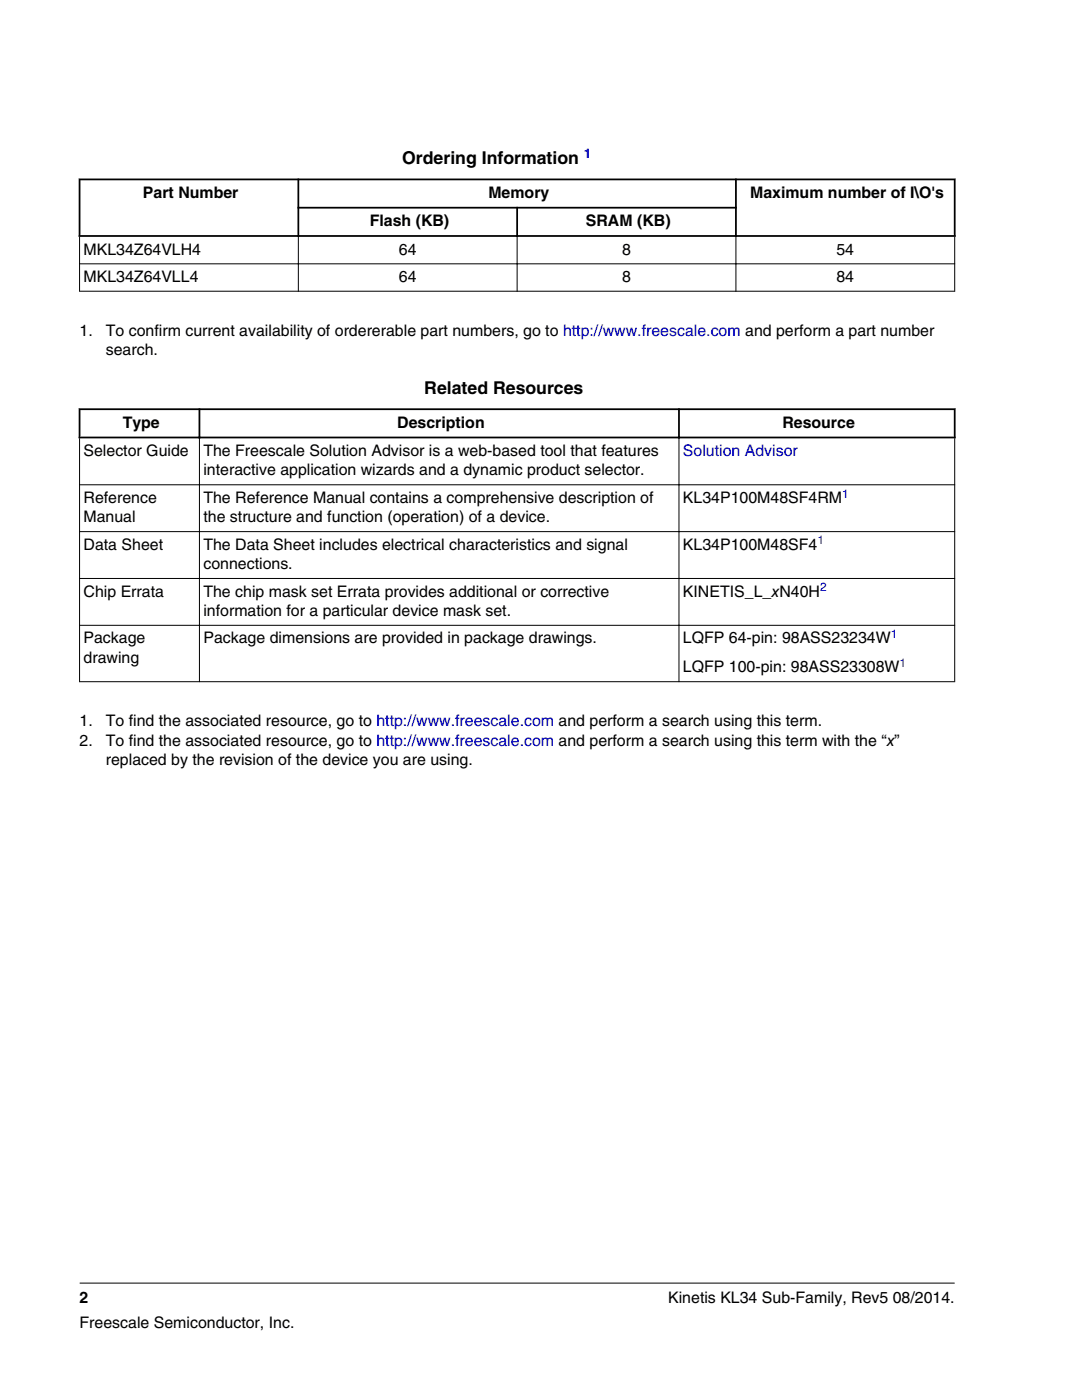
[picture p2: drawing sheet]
<svg xmlns="http://www.w3.org/2000/svg" width="216mm" height="279mm" viewBox="0 0 216 279" stroke-linecap="round" stroke-linejoin="round" font-family="sans-serif">
<defs><g id="words">
<g font-size="3.5">
<text x="80.3" y="32.7">Ordering Information</text>
<text x="84.7" y="78.6">Related Resources</text>
</g>
<g font-size="3.2">
<text x="28.5" y="39.5">Part Number</text>
<text x="97.5" y="39.5">Memory</text>
<text x="149.7" y="39.5">Maximum number of I\O's</text>
<text x="73.8" y="45.1">Flash (KB)</text>
<text x="116.9" y="45.1">SRAM (KB)</text>
<text x="16.7" y="50.8">MKL34Z64VLH4</text>
<text x="79.6" y="50.8">64</text>
<text x="124.1" y="50.8">8</text>
<text x="166.9" y="50.8">54</text>
<text x="16.7" y="56.3">MKL34Z64VLL4</text>
<text x="79.6" y="56.3">64</text>
<text x="124.1" y="56.3">8</text>
<text x="166.9" y="56.3">84</text>
<text x="15.9" y="67">1.</text>
<text x="21.1" y="67">To confirm current availability of ordererable part numbers, go to http://www.freescale.com and perform a part number</text>
<text x="21.1" y="70.9">search.</text>
<text x="24.5" y="85.4">Type</text>
<text x="79.3" y="85.4">Description</text>
<text x="156.1" y="85.4">Resource</text>
<text x="16.7" y="91">Selector Guide</text>
<text x="40.6" y="91">The Freescale Solution Advisor is a web-based tool that features</text>
<text x="40.6" y="94.9">interactive application wizards and a dynamic product selector.</text>
<text x="16.7" y="100.4">Reference</text>
<text x="40.6" y="100.4">The Reference Manual contains a comprehensive description of</text>
<text x="136.3" y="100.4">KL34P100M48SF4RM</text>
<text x="16.7" y="104.2">Manual</text>
<text x="40.6" y="104.2">the structure and function (operation) of a device.</text>
<text x="16.7" y="109.7">Data Sheet</text>
<text x="40.6" y="109.7">The Data Sheet includes electrical characteristics and signal</text>
<text x="40.6" y="113.6">connections.</text>
<text x="136.3" y="109.7">KL34P100M48SF4</text>
<text x="16.7" y="119.1">Chip Errata</text>
<text x="40.6" y="119.1">The chip mask set Errata provides additional or corrective</text>
<text x="136.3" y="119.1">KINETIS_L_xN40H</text>
<text x="40.6" y="122.9">information for a particular device mask set.</text>
<text x="16.7" y="128.4">Package</text>
<text x="40.6" y="128.4">Package dimensions are provided in package drawings.</text>
<text x="136.3" y="128.4">LQFP 64-pin: 98ASS23234W</text>
<text x="16.7" y="132.3">drawing</text>
<text x="136.3" y="134.2">LQFP 100-pin: 98ASS23308W</text>
<text x="15.9" y="148.8">2.</text>
<text x="15.9" y="144.9">1.</text>
<text x="21.1" y="148.8">To find the associated resource, go to http://www.freescale.com and perform a search using this term with the “x”</text>
<text x="21.1" y="144.9">To find the associated resource, go to http://www.freescale.com and perform a search using this term.</text>
<text x="21.1" y="152.7">replaced by the revision of the device you are using.</text>
<text x="15.9" y="260">2</text>
<text x="133.3" y="260">Kinetis KL34 Sub-Family, Rev5 08/2014.</text>
<text x="15.9" y="265">Freescale Semiconductor, Inc.</text>
</g>
<text font-size="3.2" fill="#00f" x="136.3" y="91">Solution Advisor</text>
<text font-size="2.6" fill="#00f" x="116.5" y="31.5">1</text>
<g font-size="2.4" fill="#00f">
<text x="168" y="99.3">1</text>
<text x="163.1" y="108.6">1</text>
<text x="163.6" y="118">2</text>
<text x="177.7" y="127.3">1</text>
<text x="179.5" y="133.1">1</text>
</g>
</g></defs>
<path d="M15.7 35.8h175M15.9 35.6v11.7M59.5 35.6v11.7M146.8 35.6v11.7M190.5 35.6v11.7M15.7 47.1h175M59.4 41.5h87.6M103.2 41.3v6" fill="none" stroke="#000" stroke-width=".35"/>
<path d="M15.8 52.7h174.8M15.8 58.1h174.8M15.9 47.2v11M59.5 46.9v11.3M103.2 46.9v11.3M146.8 46.9v11.3M190.5 47.2v11" fill="none" stroke="#000" stroke-width=".2"/>
<g fill="#fff">
<path d="M15.9 75.5h174.6v62.4h-174.6z" fill-rule="evenodd"/>
<path d="M16.1 81.8h23.5v5.3h-23.5z" fill-rule="evenodd"/>
<path d="M40 81.8h95.3v5.3h-95.3z" fill-rule="evenodd"/>
<path d="M135.7 81.8h54.6v5.3h-54.6z" fill-rule="evenodd"/>
<path d="M16 87.5h23.7v9.2h-23.7z" fill-rule="evenodd"/>
<path d="M39.9 87.5h95.5v9.2h-95.5z" fill-rule="evenodd"/>
<path d="M135.6 87.5h54.8v9.2h-54.8z" fill-rule="evenodd"/>
<path d="M16 96.8h23.7v9.2h-23.7z" fill-rule="evenodd"/>
<path d="M39.9 96.8h95.5v9.2h-95.5z" fill-rule="evenodd"/>
<path d="M135.6 96.8h54.8v9.2h-54.8z" fill-rule="evenodd"/>
<path d="M16 106.2h23.7v9.2h-23.7z" fill-rule="evenodd"/>
<path d="M39.9 106.2h95.5v9.2h-95.5z" fill-rule="evenodd"/>
<path d="M135.6 106.2h54.8v9.2h-54.8z" fill-rule="evenodd"/>
<path d="M16 115.5h23.7v9.2h-23.7z" fill-rule="evenodd"/>
<path d="M39.9 115.5h95.5v9.2h-95.5z" fill-rule="evenodd"/>
<path d="M135.6 115.5h54.8v9.2h-54.8z" fill-rule="evenodd"/>
<path d="M16 124.9h23.7v11.1h-23.7z" fill-rule="evenodd"/>
<path d="M39.9 124.9h95.5v11.1h-95.5z" fill-rule="evenodd"/>
<path d="M135.6 124.9h54.8v11.1h-54.8z" fill-rule="evenodd"/>
</g>
<path d="M15.7 81.7h175M15.7 87.3h175M15.9 81.5v6M39.8 81.5v6M135.5 81.5v6M190.5 81.5v6" fill="none" stroke="#000" stroke-width=".35"/>
<path d="M15.8 96.7h174.8M15.9 87.5v48.6M39.8 87.1v49M135.5 87.1v49M190.5 87.5v48.6M15.8 106.1h174.8M15.8 115.4h174.8M15.8 124.8h174.8M15.8 136h174.8M15.9 256.1h174.6" fill="none" stroke="#000" stroke-width=".2"/>
<use href="#words"/>
</svg>
